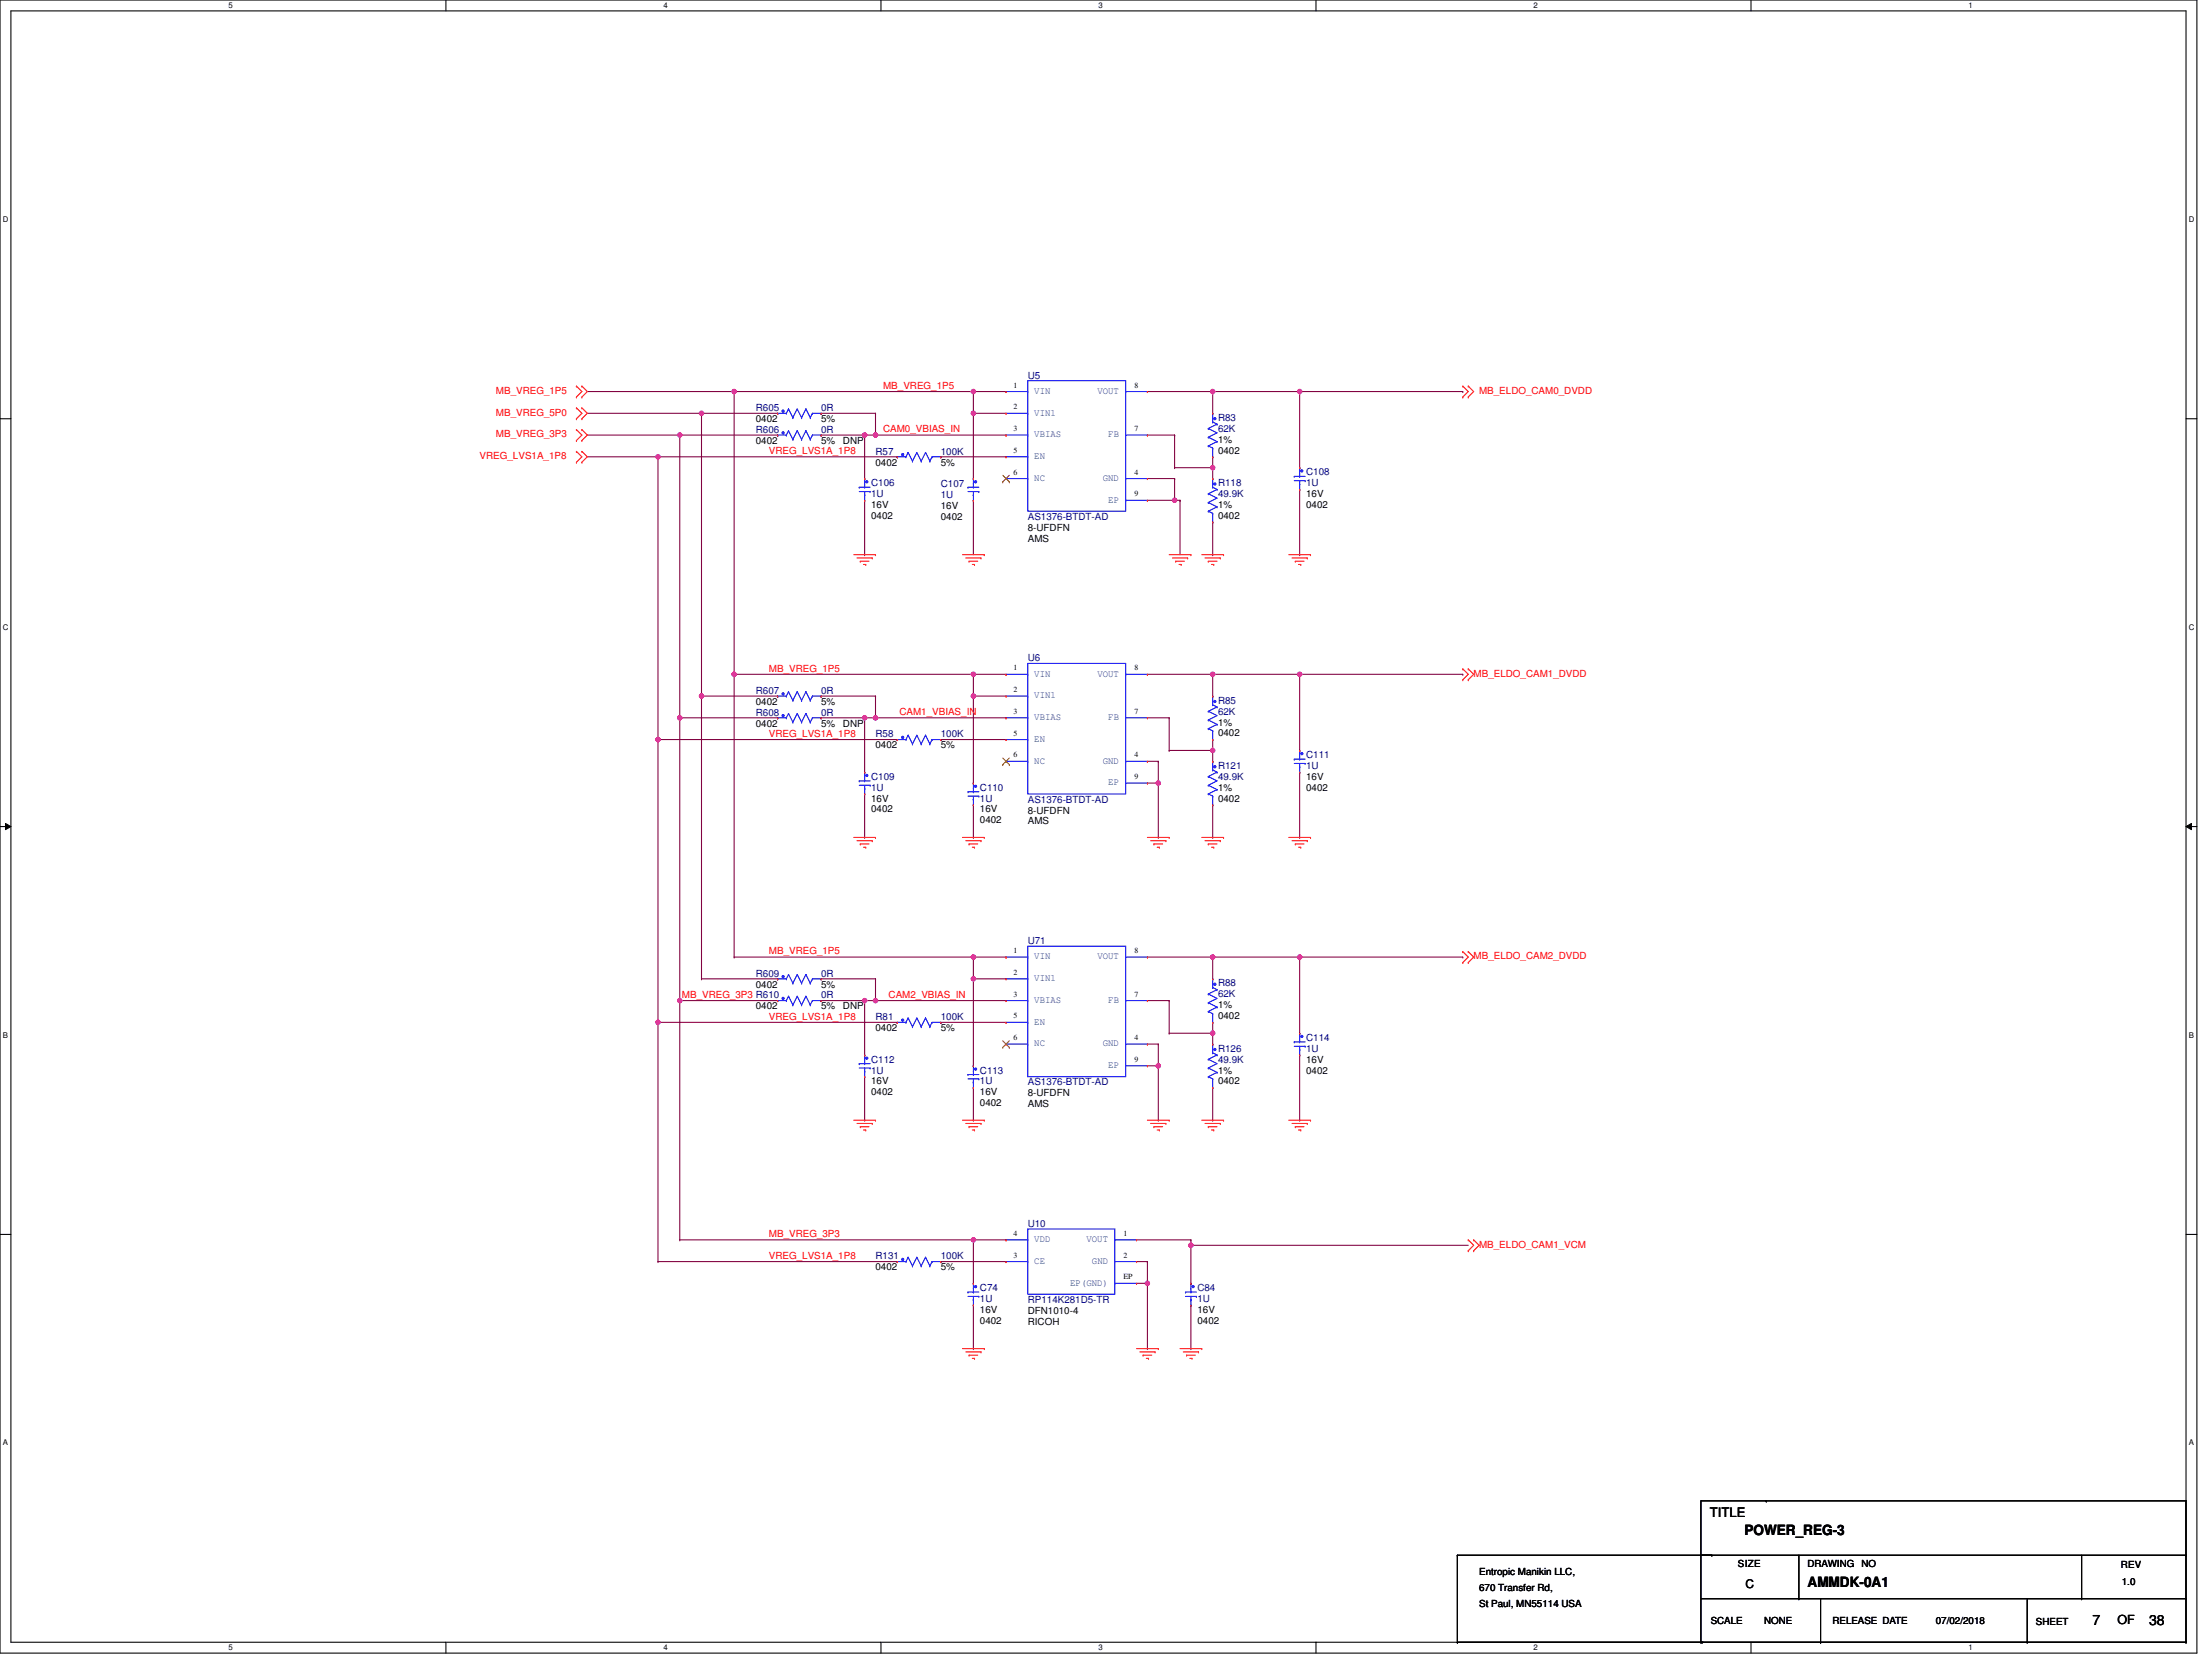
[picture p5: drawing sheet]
<svg xmlns="http://www.w3.org/2000/svg" width="610mm" height="457mm" viewBox="0 0 610 457" stroke-linecap="round" stroke-linejoin="round" font-family="sans-serif">
<defs><g id="words">
<g font-size="3.9">
<text x="480.8" y="423.1">POWER_REG-3</text>
<text x="498.1" y="437.2">AMMDK-0A1</text>
<text x="576.7" y="447.7">7</text>
<text x="592.3" y="447.7">38</text>
</g>
<text font-size="3.6" x="471.2" y="418.1">TITLE</text>
<text font-size="3.5" x="583.6" y="447.6">OF</text>
<text font-size="3.3" x="481.1" y="437.6">C</text>
<g font-size="2.7" fill="#f00">
<text x="243.4" y="107.2">MB_VREG_1P5</text>
<text x="136.7" y="108.5">MB_VREG_1P5</text>
<text x="407.6" y="108.5">MB_ELDO_CAM0_DVDD</text>
<text x="136.7" y="114.5">MB_VREG_5P0</text>
<text x="243.4" y="119.2">CAM0_VBIAS_IN</text>
<text x="136.7" y="120.5">MB_VREG_3P3</text>
<text x="211.9" y="125.2">VREG_LVS1A_1P8</text>
<text x="132.2" y="126.5">VREG_LVS1A_1P8</text>
<text x="211.9" y="185.1">MB_VREG_1P5</text>
<text x="406.1" y="186.4">MB_ELDO_CAM1_DVDD</text>
<text x="247.9" y="197.1">CAM1_VBIAS_IN</text>
<text x="211.9" y="203.1">VREG_LVS1A_1P8</text>
<text x="211.9" y="263">MB_VREG_1P5</text>
<text x="406.1" y="264.4">MB_ELDO_CAM2_DVDD</text>
<text x="187.9" y="275">MB_VREG_3P3 R610</text>
<text x="244.9" y="275">CAM2_VBIAS_IN</text>
<text x="211.9" y="281">VREG_LVS1A_1P8</text>
<text x="211.9" y="341">MB_VREG_3P3</text>
<text x="211.9" y="347">VREG_LVS1A_1P8</text>
<text x="407.6" y="343.8">MB_ELDO_CAM1_VCM</text>
</g>
<g font-size="2.7" fill="#000080">
<text x="283.2" y="104.3">U5</text>
<text x="208.3" y="113.3">R605</text>
<text x="226.3" y="113.3">0R</text>
<text x="208.3" y="119.3">R606</text>
<text x="226.3" y="119.3">0R</text>
<text x="335.7" y="116">R83</text>
<text x="335.7" y="119">62K</text>
<text x="241.3" y="125.3">R57</text>
<text x="259.3" y="125.3">100K</text>
<text x="360" y="131">C108</text>
<text x="240.1" y="134">C106</text>
<text x="240.1" y="137">1U</text>
<text x="259.3" y="134.3">C107</text>
<text x="259.3" y="137.3">1U</text>
<text x="335.7" y="134">R118</text>
<text x="335.7" y="137">49.9K</text>
<text x="360" y="134">1U</text>
<text x="283.2" y="143.3">AS1376-BTDT-AD</text>
<text x="283.2" y="182.3">U6</text>
<text x="208.3" y="191.2">R607</text>
<text x="226.3" y="191.2">0R</text>
<text x="208.3" y="197.2">R608</text>
<text x="226.3" y="197.2">0R</text>
<text x="335.7" y="193.9">R85</text>
<text x="335.7" y="196.9">62K</text>
<text x="241.3" y="203.2">R58</text>
<text x="259.3" y="203.2">100K</text>
<text x="360" y="208.9">C111</text>
<text x="240.1" y="214.9">C109</text>
<text x="335.7" y="211.9">R121</text>
<text x="335.7" y="214.9">49.9K</text>
<text x="360" y="211.9">1U</text>
<text x="240.1" y="217.9">1U</text>
<text x="270.1" y="217.9">C110</text>
<text x="270.1" y="220.9">1U</text>
<text x="283.2" y="221.2">AS1376-BTDT-AD</text>
<text x="283.2" y="260.2">U71</text>
<text x="208.3" y="269.2">R609</text>
<text x="226.3" y="269.2">0R</text>
<text x="226.3" y="275.2">0R</text>
<text x="335.7" y="271.9">R88</text>
<text x="335.7" y="274.9">62K</text>
<text x="241.3" y="281.2">R81</text>
<text x="259.3" y="281.2">100K</text>
<text x="360" y="286.8">C114</text>
<text x="240.1" y="292.9">C112</text>
<text x="335.7" y="289.9">R126</text>
<text x="335.7" y="292.9">49.9K</text>
<text x="360" y="289.9">1U</text>
<text x="240.1" y="295.8">1U</text>
<text x="270.1" y="295.8">C113</text>
<text x="270.1" y="298.8">1U</text>
<text x="283.2" y="299.1">AS1376-BTDT-AD</text>
<text x="283.2" y="338.1">U10</text>
<text x="241.3" y="347.1">R131</text>
<text x="259.3" y="347.1">100K</text>
<text x="270.1" y="355.8">C74</text>
<text x="270.1" y="358.8">1U</text>
<text x="283.2" y="359.1">RP114K281D5-TR</text>
<text x="330" y="355.8">C84</text>
<text x="330" y="358.8">1U</text>
</g>
<g font-size="2.7" fill="#004080">
<text x="285" y="108.6">VIN</text>
<text x="302.4" y="108.6">VOUT</text>
<text x="285" y="114.6">VIN1</text>
<text x="285" y="120.5">VBIAS</text>
<text x="305.4" y="120.5">FB</text>
<text x="285" y="126.5">EN</text>
<text x="285" y="132.5">NC</text>
<text x="303.9" y="132.5">GND</text>
<text x="305.4" y="138.5">EP</text>
<text x="285" y="186.5">VIN</text>
<text x="302.4" y="186.5">VOUT</text>
<text x="285" y="192.5">VIN1</text>
<text x="285" y="198.5">VBIAS</text>
<text x="305.4" y="198.5">FB</text>
<text x="285" y="204.5">EN</text>
<text x="285" y="210.5">NC</text>
<text x="303.9" y="210.5">GND</text>
<text x="305.4" y="216.5">EP</text>
<text x="285" y="264.4">VIN</text>
<text x="302.4" y="264.4">VOUT</text>
<text x="285" y="270.4">VIN1</text>
<text x="285" y="276.4">VBIAS</text>
<text x="305.4" y="276.4">FB</text>
<text x="285" y="282.4">EN</text>
<text x="285" y="288.4">NC</text>
<text x="303.9" y="288.4">GND</text>
<text x="305.4" y="294.4">EP</text>
<text x="285" y="342.3">VDD</text>
<text x="299.4" y="342.3">VOUT</text>
<text x="285" y="348.3">CE</text>
<text x="300.9" y="348.3">GND</text>
<text x="294.9" y="354.3">EP(GND)</text>
</g>
<g font-size="2.7">
<text x="208.3" y="116.3">0402</text>
<text x="226.3" y="116.3">5%</text>
<text x="208.3" y="122.3">0402</text>
<text x="226.3" y="122.3">5%</text>
<text x="232.3" y="122.3">DNP</text>
<text x="335.7" y="122">1%</text>
<text x="335.7" y="125">0402</text>
<text x="241.3" y="128.3">0402</text>
<text x="259.3" y="128.3">5%</text>
<text x="360" y="137">16V</text>
<text x="240.1" y="140">16V</text>
<text x="240.1" y="143">0402</text>
<text x="259.3" y="140.3">16V</text>
<text x="259.3" y="143.3">0402</text>
<text x="335.7" y="140">1%</text>
<text x="335.7" y="143">0402</text>
<text x="360" y="140">0402</text>
<text x="283.2" y="146.3">8-UFDFN</text>
<text x="283.2" y="149.3">AMS</text>
<text x="208.3" y="194.2">0402</text>
<text x="226.3" y="194.2">5%</text>
<text x="208.3" y="200.2">0402</text>
<text x="226.3" y="200.2">5%</text>
<text x="232.3" y="200.2">DNP</text>
<text x="335.7" y="199.9">1%</text>
<text x="335.7" y="202.9">0402</text>
<text x="241.3" y="206.2">0402</text>
<text x="259.3" y="206.2">5%</text>
<text x="360" y="214.9">16V</text>
<text x="240.1" y="220.9">16V</text>
<text x="335.7" y="217.9">1%</text>
<text x="335.7" y="220.9">0402</text>
<text x="360" y="217.9">0402</text>
<text x="240.1" y="223.9">0402</text>
<text x="270.1" y="223.9">16V</text>
<text x="270.1" y="226.9">0402</text>
<text x="283.2" y="224.2">8-UFDFN</text>
<text x="283.2" y="227.2">AMS</text>
<text x="208.3" y="272.2">0402</text>
<text x="226.3" y="272.2">5%</text>
<text x="208.3" y="278.2">0402</text>
<text x="226.3" y="278.2">5%</text>
<text x="232.3" y="278.2">DNP</text>
<text x="335.7" y="277.9">1%</text>
<text x="335.7" y="280.9">0402</text>
<text x="241.3" y="284.2">0402</text>
<text x="259.3" y="284.2">5%</text>
<text x="360" y="292.9">16V</text>
<text x="240.1" y="298.8">16V</text>
<text x="335.7" y="295.8">1%</text>
<text x="335.7" y="298.8">0402</text>
<text x="360" y="295.8">0402</text>
<text x="240.1" y="301.8">0402</text>
<text x="270.1" y="301.8">16V</text>
<text x="270.1" y="304.8">0402</text>
<text x="283.2" y="302.1">8-UFDFN</text>
<text x="283.2" y="305.1">AMS</text>
<text x="241.3" y="350.1">0402</text>
<text x="259.3" y="350.1">5%</text>
<text x="270.1" y="361.8">16V</text>
<text x="270.1" y="364.8">0402</text>
<text x="283.2" y="362.1">DFN1010-4</text>
<text x="283.2" y="365.1">RICOH</text>
<text x="330" y="361.8">16V</text>
<text x="330" y="364.8">0402</text>
<text x="479" y="431.9">SIZE</text>
<text x="498.1" y="431.9">DRAWING</text>
<text x="513" y="431.9">NO</text>
<text x="407.6" y="434">Entropic Manikin LLC,</text>
<text x="584.5" y="432.2">REV</text>
<text x="584.8" y="436.7">1.0</text>
<text x="407.6" y="438.5">670 Transfer Rd,</text>
<text x="407.6" y="443">St Paul, MN55114 USA</text>
<text x="471.5" y="447.5">SCALE</text>
<text x="486.2" y="447.5">NONE</text>
<text x="505" y="447.5">RELEASE DATE</text>
<text x="533.5" y="447.5">07/02/2018</text>
<text x="561.1" y="447.8">SHEET</text>
</g>
<g font-size="2.2">
<text x="62.9" y="2.3">5</text>
<text x="182.8" y="2.3">4</text>
<text x="302.7" y="2.3">3</text>
<text x="422.6" y="2.3">2</text>
<text x="542.5" y="2.3">1</text>
<text x=".8" y="61.1">D</text>
<text x="603.2" y="61.1">D</text>
<text x="279.3" y="106.8">1</text>
<text x="312.6" y="106.8">8</text>
<text x="279.3" y="112.8">2</text>
<text x="279.3" y="118.8">3</text>
<text x="312.6" y="118.8">7</text>
<text x="279.3" y="124.8">5</text>
<text x="279.3" y="130.8">6</text>
<text x="312.6" y="130.8">4</text>
<text x="312.6" y="136.8">9</text>
<text x=".8" y="173.5">C</text>
<text x="603.2" y="173.5">C</text>
<text x="279.3" y="184.7">1</text>
<text x="312.6" y="184.7">8</text>
<text x="279.3" y="190.7">2</text>
<text x="279.3" y="196.7">3</text>
<text x="312.6" y="196.7">7</text>
<text x="279.3" y="202.7">5</text>
<text x="279.3" y="208.7">6</text>
<text x="312.6" y="208.7">4</text>
<text x="312.6" y="214.7">9</text>
<text x="279.3" y="262.7">1</text>
<text x="312.6" y="262.7">8</text>
<text x="279.3" y="268.7">2</text>
<text x="279.3" y="274.7">3</text>
<text x="312.6" y="274.7">7</text>
<text x="279.3" y="280.6">5</text>
<text x=".8" y="285.9">B</text>
<text x="279.3" y="286.6">6</text>
<text x="312.6" y="286.6">4</text>
<text x="603.2" y="285.9">B</text>
<text x="312.6" y="292.6">9</text>
<text x="279.3" y="340.6">4</text>
<text x="309.6" y="340.6">1</text>
<text x="279.3" y="346.6">3</text>
<text x="309.6" y="346.6">2</text>
<text x="309.6" y="352.6">EP</text>
<text x=".8" y="398.3">A</text>
<text x="603.2" y="398.3">A</text>
<text x="62.9" y="454.8">5</text>
<text x="182.8" y="454.8">4</text>
<text x="302.7" y="454.8">3</text>
<text x="422.6" y="454.8">2</text>
<text x="542.5" y="454.8">1</text>
</g>
</g></defs>
<path d="M0 0h605.4v455.6h-605.4zM3 3h599.4v449.6h-599.4z" fill="none" stroke="#000" stroke-width=".3"/>
<g fill="#fff">
<path d="M62.9 .3h1.2v2.4h-1.2z"/>
<path d="M62.9 452.9h1.2v2.4h-1.2z"/>
</g>
<path d="M122.9 0v3M122.9 452.6v3" fill="none" stroke="#000" stroke-width=".3"/>
<g fill="#fff">
<path d="M182.8 .3h1.2v2.4h-1.2z"/>
<path d="M182.8 452.9h1.2v2.4h-1.2z"/>
</g>
<path d="M242.8 0v3M242.8 452.6v3" fill="none" stroke="#000" stroke-width=".3"/>
<g fill="#fff">
<path d="M302.7 .3h1.2v2.4h-1.2z"/>
<path d="M302.7 452.9h1.2v2.4h-1.2z"/>
</g>
<path d="M362.7 0v3M362.7 452.6v3" fill="none" stroke="#000" stroke-width=".3"/>
<g fill="#fff">
<path d="M422.6 .3h1.2v2.4h-1.2z"/>
<path d="M422.6 452.9h1.2v2.4h-1.2z"/>
</g>
<path d="M482.6 0v3M482.6 452.6v3" fill="none" stroke="#000" stroke-width=".3"/>
<g fill="#fff">
<path d="M542.5 .3h1.2v2.4h-1.2z"/>
<path d="M542.5 452.9h1.2v2.4h-1.2z"/>
<path d="M.8 59.2h1.5v2.4h-1.5z"/>
<path d="M603.2 59.2h1.5v2.4h-1.5z"/>
<path d="M.8 171.6h1.5v2.4h-1.5z"/>
<path d="M603.2 171.6h1.5v2.4h-1.5z"/>
</g>
<path d="M0 115.4h3M602.4 115.4h3" fill="none" stroke="#000" stroke-width=".3"/>
<g fill="#fff">
<path d="M.8 284h1.4v2.4h-1.4z"/>
<path d="M603.2 284h1.4v2.4h-1.4z"/>
</g>
<path d="M0 227.8h3M602.4 227.8h3" fill="none" stroke="#000" stroke-width=".3"/>
<path d="M1.5 226.9l1.5 .9-1.5 .9zM602.4 227.8l1.5-.9v1.8z" fill="#000"/>
<path d="M1.5 226.9l1.5 .9-1.5 .9zM602.4 227.8l1.5-.9v1.8z" fill="none" stroke="#000" stroke-width=".28"/>
<g fill="#fff">
<path d="M.8 396.4h1.4v2.4h-1.4z"/>
<path d="M603.2 396.4h1.4v2.4h-1.4z"/>
</g>
<path d="M0 340.2h3M602.4 340.2h3" fill="none" stroke="#000" stroke-width=".3"/>
<g fill="none" stroke="#800040" stroke-width=".3">
<path d="M238.3 137.9v15M268.3 137.9h.1M268.3 137.9v15M325.2 137.9h.1M325.2 137.9v15M358.2 134.9v18M238.3 152.9h.1M334.2 152.9h.1M334.2 143.9v9M358.2 152.9h.1M238.3 218.8v12M319.2 215.8v15"/>
<path d="M238.3 230.8h.1M268.3 230.8h.1M268.3 221.8v9M319.2 230.8h.1"/>
</g>
<circle cx="319.2" cy="215.8" r=".59" fill="#f0f"/>
<circle cx="319.2" cy="215.8" r=".59" fill="none" stroke="#f0f" stroke-width=".3"/>
<g fill="none" stroke="#800040" stroke-width=".3">
<path d="M358.2 212.8v18M334.2 230.8h.1M334.2 221.8v9M358.2 230.8h.1M238.3 296.7v12M268.3 299.7v9M319.2 293.7v15M334.2 299.7v9M358.2 290.7v18M238.3 308.7h.1M268.3 308.7h.1M319.2 308.7h.1"/>
<path d="M334.2 308.7h.1M358.2 308.7h.1M268.3 359.7v12M316.2 353.7v18M328.2 359.7v12M268.3 371.7h.1M316.2 371.7h.1M328.2 371.7h.1"/>
</g>
<circle cx="316.2" cy="353.7" r=".59" fill="#f0f"/>
<circle cx="316.2" cy="353.7" r=".59" fill="none" stroke="#f0f" stroke-width=".3"/>
<path d="M268.3 113.9h.1M268.3 113.9h9M268.3 113.9v18M259.3 125.9h.1M259.3 125.9h18M268.3 131.9h.1" fill="none" stroke="#800040" stroke-width=".3"/>
<circle cx="268.3" cy="113.9" r=".59" fill="#f0f"/>
<circle cx="268.3" cy="113.9" r=".59" fill="none" stroke="#f0f" stroke-width=".3"/>
<g fill="none" stroke="#800040" stroke-width=".3">
<path d="M238.3 119.9v12M268.3 107.9h.1M268.3 107.9v6M268.3 107.9h9M277.3 107.9h.1M316.2 107.9h18M316.2 119.9h7.5M323.7 119.9h.1M323.7 119.9v9M334.2 107.9h.1M334.2 113.9h.1M334.2 107.9v6"/>
<path d="M238.3 131.9h.1M316.2 137.9h7.5M323.7 128.9h.1M323.7 137.9h.1M323.7 128.9h10.5"/>
</g>
<circle cx="323.7" cy="137.9" r=".59" fill="#f0f"/>
<circle cx="323.7" cy="137.9" r=".59" fill="none" stroke="#f0f" stroke-width=".3"/>
<path d="M334.2 107.9h24M358.2 107.9h.1" fill="none" stroke="#800040" stroke-width=".3"/>
<circle cx="334.2" cy="107.9" r=".59" fill="#f0f"/>
<circle cx="334.2" cy="107.9" r=".59" fill="none" stroke="#f0f" stroke-width=".3"/>
<path d="M358.2 107.9v21M358.2 128.9h.1" fill="none" stroke="#800040" stroke-width=".3"/>
<circle cx="358.2" cy="107.9" r=".59" fill="#f0f"/>
<circle cx="358.2" cy="107.9" r=".59" fill="none" stroke="#f0f" stroke-width=".3"/>
<path d="M358.2 107.9h44.9M403.1 107.9h.1M268.3 191.8h.1M268.3 191.8h9M268.3 191.8v24M259.3 203.8h.1M259.3 203.8h18M268.3 215.8h.1" fill="none" stroke="#800040" stroke-width=".3"/>
<circle cx="268.3" cy="191.8" r=".59" fill="#f0f"/>
<circle cx="268.3" cy="191.8" r=".59" fill="none" stroke="#f0f" stroke-width=".3"/>
<g fill="none" stroke="#800040" stroke-width=".3">
<path d="M268.3 185.8h.1M268.3 185.8v6M268.3 185.8h9M277.3 185.8h.1M316.2 185.8h42M316.2 197.8h6M322.2 197.8h.1M322.2 197.8v9M334.2 185.8h.1M334.2 185.8v6M316.2 215.8h3M319.2 215.8h.1"/>
<path d="M322.2 206.8h.1M322.2 206.8h12M334.2 206.8h.1"/>
</g>
<circle cx="334.2" cy="185.8" r=".59" fill="#f0f"/>
<circle cx="334.2" cy="185.8" r=".59" fill="none" stroke="#f0f" stroke-width=".3"/>
<path d="M358.2 185.8h.1M358.2 185.8v21M358.2 185.8h44.9M403.1 185.8h.1" fill="none" stroke="#800040" stroke-width=".3"/>
<circle cx="358.2" cy="185.8" r=".59" fill="#f0f"/>
<circle cx="358.2" cy="185.8" r=".59" fill="none" stroke="#f0f" stroke-width=".3"/>
<path d="M268.3 269.8h.1M268.3 269.8h9M268.3 269.8v23.9M259.3 281.7h.1M259.3 281.7h18M268.3 293.7h.1" fill="none" stroke="#800040" stroke-width=".3"/>
<circle cx="268.3" cy="269.7" r=".59" fill="#f0f"/>
<circle cx="268.3" cy="269.7" r=".59" fill="none" stroke="#f0f" stroke-width=".3"/>
<g fill="none" stroke="#800040" stroke-width=".3">
<path d="M268.3 263.8h.1M268.3 263.8v6M268.3 263.8h9M277.3 263.8h.1M316.2 263.8h18M316.2 275.7h6M322.2 275.7h.1M322.2 275.7v9M334.2 263.8h.1M334.2 269.8h.1M334.2 263.8v6M316.2 293.7h3"/>
<path d="M319.2 293.7h.1M322.2 284.7h.1M322.2 284.7h12M334.2 284.7h.1"/>
</g>
<circle cx="319.2" cy="293.7" r=".59" fill="#f0f"/>
<circle cx="319.2" cy="293.7" r=".59" fill="none" stroke="#f0f" stroke-width=".3"/>
<path d="M334.2 263.8h24M358.2 263.8h.1" fill="none" stroke="#800040" stroke-width=".3"/>
<circle cx="334.2" cy="263.8" r=".59" fill="#f0f"/>
<circle cx="334.2" cy="263.8" r=".59" fill="none" stroke="#f0f" stroke-width=".3"/>
<path d="M403.1 263.8h.1M403.1 263.8h-44.9v20.9M358.2 284.7h.1" fill="none" stroke="#800040" stroke-width=".3"/>
<circle cx="358.2" cy="263.8" r=".59" fill="#f0f"/>
<circle cx="358.2" cy="263.8" r=".59" fill="none" stroke="#f0f" stroke-width=".3"/>
<path d="M259.3 347.7h18M277.3 347.7h.1M328.2 343.2h.1M328.2 343.2v10.5" fill="none" stroke="#800040" stroke-width=".3"/>
<circle cx="328.2" cy="343.2" r=".59" fill="#f0f"/>
<circle cx="328.2" cy="343.2" r=".59" fill="none" stroke="#f0f" stroke-width=".3"/>
<path d="M202.3 185.8h66M268.3 185.8h.1M313.2 353.7h3M316.2 353.7h.1" fill="none" stroke="#800040" stroke-width=".3"/>
<circle cx="268.3" cy="185.8" r=".59" fill="#f0f"/>
<circle cx="268.3" cy="185.8" r=".59" fill="none" stroke="#f0f" stroke-width=".3"/>
<path d="M181.3 203.8h66M247.3 203.8h.1M181.3 281.7h.1M181.3 281.7v66M181.3 347.7h.1M181.3 347.7h66M268.3 341.7h.1M268.3 341.7v12" fill="none" stroke="#800040" stroke-width=".3"/>
<circle cx="268.3" cy="341.7" r=".59" fill="#f0f"/>
<circle cx="268.3" cy="341.7" r=".59" fill="none" stroke="#f0f" stroke-width=".3"/>
<path d="M187.3 119.9h27M214.3 119.9h.1M226.3 113.9h15M241.3 113.9h.1M241.3 119.9h.1M241.3 113.9v6" fill="none" stroke="#800040" stroke-width=".3"/>
<circle cx="241.3" cy="119.9" r=".59" fill="#f0f"/>
<circle cx="241.3" cy="119.9" r=".59" fill="none" stroke="#f0f" stroke-width=".3"/>
<path d="M193.3 113.9h.1M193.3 113.9v77.9" fill="none" stroke="#800040" stroke-width=".3"/>
<circle cx="193.3" cy="113.9" r=".59" fill="#f0f"/>
<circle cx="193.3" cy="113.9" r=".59" fill="none" stroke="#f0f" stroke-width=".3"/>
<path d="M187.3 197.8h27M214.3 191.8h.1M214.3 197.8h.1M214.3 191.8h-21v78M226.3 191.8h15M238.3 197.8v15M241.3 191.8h.1M241.3 197.8h.1M241.3 191.8v6M238.3 212.8h.1M193.3 269.8h.1" fill="none" stroke="#800040" stroke-width=".3"/>
<circle cx="193.3" cy="191.8" r=".59" fill="#f0f"/>
<circle cx="193.3" cy="191.8" r=".59" fill="none" stroke="#f0f" stroke-width=".3"/>
<g fill="none" stroke="#800040" stroke-width=".3">
<path d="M161.9 125.9h85.4M181.3 125.9h.1M247.3 125.9h.1M187.3 275.7h27M193.3 269.8h21M214.3 269.8h.1M214.3 275.7h.1M226.3 269.8h15M226.3 275.7h12M238.3 275.7h.1M241.3 269.8h.1M241.3 275.7h.1"/>
<path d="M241.3 269.8v5.9"/>
</g>
<circle cx="181.3" cy="125.9" r=".59" fill="#f0f"/>
<circle cx="181.3" cy="125.9" r=".59" fill="none" stroke="#f0f" stroke-width=".3"/>
<path d="M161.9 119.9h25.4M187.3 119.9h.1M187.3 119.9v77.9" fill="none" stroke="#800040" stroke-width=".3"/>
<circle cx="187.3" cy="119.9" r=".59" fill="#f0f"/>
<circle cx="187.3" cy="119.9" r=".59" fill="none" stroke="#f0f" stroke-width=".3"/>
<path d="M187.3 197.8v77.9M187.3 275.7h.1" fill="none" stroke="#800040" stroke-width=".3"/>
<circle cx="187.3" cy="197.8" r=".59" fill="#f0f"/>
<circle cx="187.3" cy="197.8" r=".59" fill="none" stroke="#f0f" stroke-width=".3"/>
<circle cx="187.3" cy="275.7" r=".59" fill="#f0f"/>
<circle cx="187.3" cy="275.7" r=".59" fill="none" stroke="#f0f" stroke-width=".3"/>
<path d="M161.9 113.9h52.4M161.9 107.9h106.4M193.3 113.9h.1M202.3 107.9h.1M214.3 113.9h.1M268.3 107.9h.1M187.3 275.7v66M187.3 341.7h.1M187.3 341.7h90M268.3 341.7h.1M277.3 341.7h.1" fill="none" stroke="#800040" stroke-width=".3"/>
<circle cx="268.3" cy="107.9" r=".59" fill="#f0f"/>
<circle cx="268.3" cy="107.9" r=".59" fill="none" stroke="#f0f" stroke-width=".3"/>
<path d="M181.3 125.9h.1M181.3 125.9v155.8M181.3 281.7h.1" fill="none" stroke="#800040" stroke-width=".3"/>
<circle cx="181.3" cy="203.8" r=".59" fill="#f0f"/>
<circle cx="181.3" cy="203.8" r=".59" fill="none" stroke="#f0f" stroke-width=".3"/>
<circle cx="181.3" cy="281.7" r=".59" fill="#f0f"/>
<circle cx="181.3" cy="281.7" r=".59" fill="none" stroke="#f0f" stroke-width=".3"/>
<path d="M202.3 107.9h.1M202.3 107.9v77.9M181.3 281.7h66M247.3 281.7h.1" fill="none" stroke="#800040" stroke-width=".3"/>
<circle cx="202.3" cy="107.9" r=".59" fill="#f0f"/>
<circle cx="202.3" cy="107.9" r=".59" fill="none" stroke="#f0f" stroke-width=".3"/>
<path d="M202.3 185.8v78M202.3 263.8h.1" fill="none" stroke="#800040" stroke-width=".3"/>
<circle cx="202.3" cy="185.8" r=".59" fill="#f0f"/>
<circle cx="202.3" cy="185.8" r=".59" fill="none" stroke="#f0f" stroke-width=".3"/>
<path d="M202.3 263.8h66M268.3 263.8h.1" fill="none" stroke="#800040" stroke-width=".3"/>
<circle cx="268.3" cy="263.8" r=".59" fill="#f0f"/>
<circle cx="268.3" cy="263.8" r=".59" fill="none" stroke="#f0f" stroke-width=".3"/>
<path d="M226.3 197.8h12M238.3 197.8h.1" fill="none" stroke="#800040" stroke-width=".3"/>
<circle cx="238.3" cy="197.8" r=".59" fill="#f0f"/>
<circle cx="238.3" cy="197.8" r=".59" fill="none" stroke="#f0f" stroke-width=".3"/>
<path d="M238.3 197.8h39M241.3 197.8h.1M277.3 197.8h.1" fill="none" stroke="#800040" stroke-width=".3"/>
<circle cx="241.3" cy="197.8" r=".59" fill="#f0f"/>
<circle cx="241.3" cy="197.8" r=".59" fill="none" stroke="#f0f" stroke-width=".3"/>
<path d="M226.3 119.9h12M238.3 119.9h.1" fill="none" stroke="#800040" stroke-width=".3"/>
<circle cx="238.3" cy="119.9" r=".59" fill="#f0f"/>
<circle cx="238.3" cy="119.9" r=".59" fill="none" stroke="#f0f" stroke-width=".3"/>
<path d="M238.3 119.9h39M241.3 119.9h.1M277.3 119.9h.1M241.3 275.7h.1M241.3 275.7h36" fill="none" stroke="#800040" stroke-width=".3"/>
<circle cx="241.3" cy="275.7" r=".59" fill="#f0f"/>
<circle cx="241.3" cy="275.7" r=".59" fill="none" stroke="#f0f" stroke-width=".3"/>
<path d="M238.3 275.7h.1M238.3 275.7h3M238.3 275.7v15M238.3 290.7h.1" fill="none" stroke="#800040" stroke-width=".3"/>
<circle cx="238.3" cy="275.7" r=".59" fill="#f0f"/>
<circle cx="238.3" cy="275.7" r=".59" fill="none" stroke="#f0f" stroke-width=".3"/>
<g fill="none" stroke="#800040" stroke-width=".3">
<path d="M316.2 131.9h7.5M323.7 131.9h.1M323.7 131.9v6M316.2 209.8h3M319.2 209.8h.1M319.2 215.8h.1M319.2 209.8v6M316.2 287.7h3M319.2 287.7h.1M319.2 293.7h.1M319.2 287.7v6M334.2 284.7h.1"/>
<path d="M334.2 287.7h.1M334.2 281.7v6M313.2 347.7h3M313.2 341.7h15M316.2 347.7h.1M316.2 353.7h.1M316.2 347.7v6M328.2 341.7h.1M328.2 343.2h.1M328.2 343.2h76.4"/>
</g>
<circle cx="334.2" cy="284.7" r=".59" fill="#f0f"/>
<circle cx="334.2" cy="284.7" r=".59" fill="none" stroke="#f0f" stroke-width=".3"/>
<path d="M334.2 206.8h.1M334.2 203.8v3" fill="none" stroke="#800040" stroke-width=".3"/>
<circle cx="334.2" cy="206.8" r=".59" fill="#f0f"/>
<circle cx="334.2" cy="206.8" r=".59" fill="none" stroke="#f0f" stroke-width=".3"/>
<path d="M334.2 128.9h.1M334.2 125.9v3M334.2 209.8h.1M334.2 206.8v3" fill="none" stroke="#800040" stroke-width=".3"/>
<circle cx="334.2" cy="128.9" r=".59" fill="#f0f"/>
<circle cx="334.2" cy="128.9" r=".59" fill="none" stroke="#f0f" stroke-width=".3"/>
<path d="M323.7 137.9h1.5M325.2 137.9h.1M334.2 131.9h.1M334.2 128.9v3M328.2 343.2h.1M328.2 341.7v1.5" fill="none" stroke="#800040" stroke-width=".3"/>
<g fill="none" stroke="#f00" stroke-width=".3">
<path d="M158.9 118.4h.1M158.9 112.4h.1M158.9 115.4h.1M158.9 106.4h.1M158.9 109.4h.1M158.9 118.4l1.5 1.5-1.5 1.5M158.9 112.4l1.5 1.5-1.5 1.5M158.9 106.4l1.5 1.5-1.5 1.5M160.4 118.4h.1M160.4 115.4h.1M160.4 112.4h.1M160.4 109.4h.1"/>
<path d="M160.4 106.4h.1M160.4 118.4l1.5 1.5-1.5 1.5M160.4 112.4l1.5 1.5-1.5 1.5M160.4 106.4l1.5 1.5-1.5 1.5M403.1 109.4h.1M403.1 106.4h.1M403.1 106.4l1.5 1.5-1.5 1.5M404.6 109.4h.1M404.6 106.4h.1M404.6 106.4l1.5 1.5-1.5 1.5M158.9 124.4h.1M158.9 127.4h.1"/>
<path d="M158.9 121.4h.1M158.9 124.4l1.5 1.5-1.5 1.5M160.4 127.4h.1M160.4 124.4h.1M160.4 121.4h.1M160.4 124.4l1.5 1.5-1.5 1.5M235.3 152.9h6M236.2 153.8h4.2M237.1 154.7h.1M237.1 154.7h2.4M238 155.6h.6M238.6 155.6h.1"/>
<path d="M240.4 153.8h.1M241.3 152.9h.1M265.3 152.9h6M266.2 153.8h4.2M267.1 154.7h.1M267.1 154.7h2.4M268 155.6h.6M268.6 155.6h.1M270.4 153.8h.1M271.3 152.9h.1M322.2 152.9h6M323.1 153.8h4.2"/>
<path d="M324 154.7h.1M324 154.7h2.4M324.9 155.6h.6M325.5 155.6h.1M327.3 153.8h.1M328.2 152.9h.1M331.2 152.9h6M332.1 153.8h4.2M333 154.7h.1M333 154.7h2.4M333.9 155.6h.6M334.5 155.6h.1"/>
<path d="M336.3 153.8h.1M337.2 152.9h.1M355.2 152.9h6M356.1 153.8h4.2M357 154.7h.1M357 154.7h2.4M357.9 155.6h.6M358.5 155.6h.1M360.3 153.8h.1M361.2 152.9h.1M403.1 187.3h.1M403.1 184.3h.1"/>
<path d="M403.1 184.3l1.5 1.5-1.5 1.5M404.6 187.3h.1M404.6 184.3h.1M404.6 184.3l1.5 1.5-1.5 1.5M235.3 230.8h6M236.2 231.7h4.2M237.1 232.6h.1M237.1 232.6h2.4M238 233.5h.6M238.6 233.5h.1M240.4 231.7h.1M241.3 230.8h.1"/>
<path d="M265.3 230.8h6M266.2 231.7h4.2M267.1 232.6h.1M267.1 232.6h2.4M268 233.5h.6M268.6 233.5h.1M270.4 231.7h.1M271.3 230.8h.1M316.2 230.8h6M317.1 231.7h4.2M318 232.6h.1M318 232.6h2.4"/>
<path d="M318.9 233.5h.6M319.5 233.5h.1M321.3 231.7h.1M322.2 230.8h.1M331.2 230.8h6M332.1 231.7h4.2M333 232.6h.1M333 232.6h2.4M333.9 233.5h.6M334.5 233.5h.1M336.3 231.7h.1M337.2 230.8h.1"/>
<path d="M355.2 230.8h6M356.1 231.7h4.2M357 232.6h.1M357 232.6h2.4M357.9 233.5h.6M358.5 233.5h.1M360.3 231.7h.1M361.2 230.8h.1M277.3 263.8h.1M277.3 269.8h.1M277.3 275.7h.1M316.2 263.8h.1"/>
<path d="M316.2 275.7h.1M403.1 265.3h.1M403.1 262.3h.1M403.1 262.3l1.5 1.5-1.5 1.5M404.6 265.3h.1M404.6 262.3h.1M404.6 262.3l1.5 1.5-1.5 1.5M277.3 281.7h.1M277.3 287.7h.1M316.2 287.7h.1M316.2 293.7h.1M235.3 308.7h6"/>
<path d="M236.2 309.6h4.2M237.1 310.5h.1M237.1 310.5h2.4M238 311.4h.6M238.6 311.4h.1M240.4 309.6h.1M241.3 308.7h.1M265.3 308.7h6M266.2 309.6h4.2M267.1 310.5h.1M267.1 310.5h2.4M268 311.4h.6"/>
<path d="M268.6 311.4h.1M270.4 309.6h.1M271.3 308.7h.1M316.2 308.7h6M317.1 309.6h4.2M318 310.5h.1M318 310.5h2.4M318.9 311.4h.6M319.5 311.4h.1M321.3 309.6h.1M322.2 308.7h.1M331.2 308.7h6"/>
<path d="M332.1 309.6h4.2M333 310.5h.1M333 310.5h2.4M333.9 311.4h.6M334.5 311.4h.1M336.3 309.6h.1M337.2 308.7h.1M355.2 308.7h6M356.1 309.6h4.2M357 310.5h.1M357 310.5h2.4M357.9 311.4h.6"/>
<path d="M358.5 311.4h.1M360.3 309.6h.1M361.2 308.7h.1M404.6 344.7h.1M404.6 341.7h.1M404.6 341.7l1.5 1.5-1.5 1.5M406.1 344.7h.1M406.1 341.7h.1M406.1 341.7l1.5 1.5-1.5 1.5M265.3 371.7h6M266.2 372.6h4.2M267.1 373.5h.1"/>
<path d="M267.1 373.5h2.4M268 374.4h.6M268.6 374.4h.1M270.4 372.6h.1M271.3 371.7h.1M313.2 371.7h6M314.1 372.6h4.2M315 373.5h.1M315 373.5h2.4M315.9 374.4h.6M316.5 374.4h.1M318.3 372.6h.1"/>
<path d="M319.2 371.7h.1M325.2 371.7h6M326.1 372.6h4.2M327 373.5h.1M327 373.5h2.4M327.9 374.4h.6M328.5 374.4h.1M330.3 372.6h.1M331.2 371.7h.1"/>
</g>
<g fill="none" stroke="#000" stroke-width=".3">
<path d="M486.7 413.6h.1M401.6 428.6h.1M401.6 428.6h200.8M401.6 428.6v24M471.8 428.6h.1M495.7 428.6v12M573.7 428.6v12M602.4 428.6h.1M401.6 452.6h.1M401.6 452.6h200.8M468.8 452.6h.1M468.8 452.6v-39h133.6v39"/>
<path d="M468.8 440.6h133.6M469.1 452.6h.1M495.7 440.6h.1M501.7 452.6h.1M501.7 440.6v12M558.7 452.6h.1M558.7 440.6v12M573.7 440.6h.1M602.4 440.6h.1M602.4 452.6h.1"/>
</g>
<g fill="none" stroke="#00f" stroke-width=".3">
<path d="M333 198.4h.1M333 196h.1M333 198.4l2.4 1.2M333 196l2.4 1.2-2.4 1.2M334.2 191.8h.1M334.2 194.2h.1M334.2 191.8v2.4M334.2 194.2l1.2 .6M335.4 199.6h.1M335.4 194.8h.1M335.4 199.6l-2.4 1.2M335.4 194.8l-2.4 1.2"/>
<path d="M333 200.8h.1M333 200.8l1.2 .6M334.2 203.8h.1M334.2 201.4h.1M334.2 201.4v2.4M277.3 263.8h5.9M277.3 269.8h5.9M277.3 275.7h5.9M283.2 260.8h27v35.9h-27zM283.2 263.8h.1M283.2 269.8h.1M283.2 275.7h.1"/>
<path d="M310.2 263.8h.1M310.2 275.7h.1M310.2 263.8h6M310.2 275.7h6M277.3 281.7h5.9M277.3 287.7h5.9M283.2 281.7h.1M283.2 287.7h.1M310.2 287.7h.1M310.2 293.7h.1M310.2 287.7h6M310.2 293.7h6"/>
</g>
<path d="M276.3 288.6h.1M276.4 286.8l1.8 1.8M278.2 286.8l-1.9 1.8M278.2 288.6h.1" fill="none" stroke="#804000" stroke-width=".28"/>
<circle cx="334.8" cy="193.3" r=".3" fill="#00f"/>
<g fill="none" stroke="#00f" stroke-width=".3">
<path d="M247.3 281.7h.1M247.3 281.7h2.4M249.7 281.7h.1M250.3 280.5h.1M250.3 280.5l1.2 2.4M250.3 280.5l-.6 1.2M251.5 282.9h.1M251.5 282.9l1.2-2.4 1.2 2.4M253.9 282.9h.1M255.1 280.5h.1M255.1 280.5l1.2 2.4M255.1 280.5l-1.2 2.4"/>
<path d="M256.3 282.9h.1M256.9 281.7h.1M256.9 281.7h2.4M256.9 281.7l-.6 1.2M259.3 281.7h.1"/>
<circle cx="334.8" cy="193.3" r=".3"/>
</g>
<path d="M334.2 191.8h.1M334.2 203.8h.1" fill="none" stroke="#f00" stroke-width=".3"/>
<circle cx="248.8" cy="281.1" r=".29" fill="#00f"/>
<g fill="none" stroke="#00f" stroke-width=".3">
<path d="M236.8 215.2h.1M236.8 215.2h3M236.8 216.4h3M238.3 212.8h.1M238.3 218.8h.1M238.3 217.3h.1M238.3 215.2h.1M238.3 212.8v2.4M238.3 216.4v2.4M239.8 216.4h.1"/>
<circle cx="248.8" cy="281.1" r=".29"/>
</g>
<path d="M247.3 281.7h.1M259.3 281.7h.1" fill="none" stroke="#f00" stroke-width=".3"/>
<circle cx="238.9" cy="213.7" r=".29" fill="#00f"/>
<g fill="none" stroke="#00f" stroke-width=".3">
<path d="M214.3 269.8h.1M214.3 269.8h2.4M216.7 269.8h.1M217.3 268.6h.1M217.3 268.6l1.2 2.4M217.3 268.6l-.6 1.2M218.5 271h.1M218.5 271l1.2-2.4 1.2 2.4M220.9 271h.1M222.1 268.6h.1M222.1 268.6l1.2 2.4M222.1 268.6l-1.2 2.4"/>
<path d="M223.3 271h.1M223.9 269.8h.1M223.9 269.8h2.4M223.9 269.8l-.6 1.2M226.3 269.8h.1"/>
<circle cx="238.9" cy="213.7" r=".29"/>
</g>
<path d="M238.3 212.8h.1M238.3 218.8h.1" fill="none" stroke="#f00" stroke-width=".3"/>
<circle cx="215.8" cy="269.1" r=".29" fill="#00f"/>
<g fill="none" stroke="#00f" stroke-width=".3">
<path d="M214.3 119.9h.1M214.3 119.9h2.4M216.7 119.9h.1M217.3 118.7h.1M217.3 118.7l1.2 2.4M217.3 118.7l-.6 1.2M222.1 118.7h.1M222.1 118.7l1.2 2.4M222.1 118.7l-1.2 2.4M223.9 119.9h.1M223.9 119.9h2.4M223.9 119.9l-.6 1.2"/>
<path d="M226.3 119.9h.1M218.5 121.1h.1M218.5 121.1l1.2-2.4 1.2 2.4M220.9 121.1h.1M223.3 121.1h.1"/>
<circle cx="215.8" cy="269.1" r=".29"/>
</g>
<path d="M214.3 269.8h.1M226.3 269.8h.1" fill="none" stroke="#f00" stroke-width=".3"/>
<circle cx="215.8" cy="119.3" r=".29" fill="#00f"/>
<g fill="none" stroke="#00f" stroke-width=".3">
<path d="M333 296.7h.1M333 294.3h.1M333 291.9h.1M333 296.7l1.2 .6M333 294.3l2.4 1.2M333 291.9l2.4 1.2-2.4 1.2M334.2 287.7h.1M334.2 299.7h.1M334.2 297.3h.1M334.2 290.1h.1M334.2 287.7v2.4M334.2 297.3v2.4"/>
<path d="M334.2 290.1l1.2 .6M335.4 295.5h.1M335.4 290.7h.1M335.4 295.5l-2.4 1.2M335.4 290.7l-2.4 1.2"/>
<circle cx="215.8" cy="119.3" r=".29"/>
</g>
<path d="M214.3 119.9h.1M226.3 119.9h.1" fill="none" stroke="#f00" stroke-width=".3"/>
<circle cx="334.8" cy="289.2" r=".3" fill="#00f"/>
<g fill="none" stroke="#00f" stroke-width=".3">
<path d="M247.3 125.9h.1M247.3 125.9h2.4M249.7 125.9h.1M250.3 124.7h.1M250.3 124.7l1.2 2.4M250.3 124.7l-.6 1.2M251.5 127.1h.1M251.5 127.1l1.2-2.4 1.2 2.4M253.9 127.1h.1M255.1 124.7h.1M255.1 124.7l1.2 2.4M255.1 124.7l-1.2 2.4"/>
<path d="M256.3 127.1h.1M256.9 125.9h.1M256.9 125.9h2.4M256.9 125.9l-.6 1.2M259.3 125.9h.1"/>
<circle cx="334.8" cy="289.2" r=".3"/>
</g>
<path d="M334.2 287.7h.1M334.2 299.7h.1" fill="none" stroke="#f00" stroke-width=".3"/>
<circle cx="248.8" cy="125.3" r=".3" fill="#00f"/>
<g fill="none" stroke="#00f" stroke-width=".3">
<path d="M326.7 356.1h.1M326.7 356.1h3M326.7 357.3h3M328.2 353.7h.1M328.2 359.7h.1M328.2 358.2h.1M328.2 356.1h.1M328.2 353.7v2.4M328.2 357.3v2.4M329.7 357.3h.1"/>
<circle cx="248.8" cy="125.3" r=".3"/>
</g>
<path d="M247.3 125.9h.1M259.3 125.9h.1" fill="none" stroke="#f00" stroke-width=".3"/>
<circle cx="328.8" cy="354.6" r=".29" fill="#00f"/>
<g fill="none" stroke="#00f" stroke-width=".3">
<path d="M266.8 134.3h.1M266.8 134.3h3M266.8 135.5h3M268.3 131.9h.1M268.3 137.9h.1M268.3 136.4h.1M268.3 134.3h.1M268.3 131.9v2.4M268.3 135.5v2.4M269.8 135.5h.1"/>
<circle cx="328.8" cy="354.6" r=".29"/>
</g>
<path d="M328.2 353.7h.1M328.2 359.7h.1" fill="none" stroke="#f00" stroke-width=".3"/>
<circle cx="268.8" cy="132.8" r=".29" fill="#00f"/>
<g fill="none" stroke="#00f" stroke-width=".3">
<path d="M333 118.1h.1M333 118.1l2.4 1.2-2.4 1.2M334.2 113.9h.1M334.2 116.3h.1M334.2 113.9v2.4M334.2 116.3l1.2 .6M335.4 116.9h.1M335.4 116.9l-2.4 1.2M333 122.9h.1M333 120.5h.1M333 122.9l1.2 .6M333 120.5l2.4 1.2"/>
<path d="M334.2 125.9h.1M334.2 123.5h.1M334.2 123.5v2.4M335.4 121.7h.1M335.4 121.7l-2.4 1.2M277.3 185.8h5.9M277.3 191.8h5.9M277.3 197.8h5.9M283.2 182.8h27v36h-27zM283.2 185.8h.1M283.2 191.8h.1M283.2 197.8h.1"/>
<path d="M310.2 185.8h.1M310.2 197.8h.1M310.2 185.8h6M310.2 197.8h6M277.3 203.8h5.9M277.3 209.8h5.9M283.2 203.8h.1M283.2 209.8h.1M310.2 209.8h.1M310.2 215.8h.1M310.2 209.8h6M310.2 215.8h6"/>
<circle cx="268.8" cy="132.8" r=".29"/>
</g>
<path d="M268.3 131.9h.1M268.3 137.9h.1M277.3 185.8h.1M277.3 191.8h.1M277.3 197.8h.1M316.2 185.8h.1M316.2 197.8h.1M277.3 203.8h.1M277.3 209.8h.1M316.2 209.8h.1M316.2 215.8h.1" fill="none" stroke="#f00" stroke-width=".3"/>
<path d="M276.3 210.7h.1M276.4 208.9l1.8 1.8M278.2 208.9l-1.9 1.8M278.2 210.7h.1" fill="none" stroke="#804000" stroke-width=".28"/>
<circle cx="334.8" cy="115.4" r=".29" fill="#00f"/>
<g fill="none" stroke="#00f" stroke-width=".3">
<path d="M356.7 287.1h.1M356.7 287.1h3M356.7 288.3h3M358.2 284.7h.1M358.2 290.7h.1M358.2 289.2h.1M358.2 287.1h.1M358.2 284.7v2.4M358.2 288.3v2.4M359.7 288.3h.1"/>
<circle cx="334.8" cy="115.4" r=".29"/>
</g>
<path d="M334.2 113.9h.1M334.2 125.9h.1" fill="none" stroke="#f00" stroke-width=".3"/>
<circle cx="358.8" cy="285.6" r=".29" fill="#00f"/>
<g fill="none" stroke="#00f" stroke-width=".3">
<path d="M247.3 203.8h.1M247.3 203.8h2.4M249.7 203.8h.1M250.3 202.6h.1M250.3 202.6l1.2 2.4M250.3 202.6l-.6 1.2M251.5 205h.1M251.5 205l1.2-2.4 1.2 2.4M253.9 205h.1M255.1 202.6h.1M255.1 202.6l1.2 2.4M255.1 202.6l-1.2 2.4"/>
<path d="M256.3 205h.1M256.9 203.8h.1M256.9 203.8h2.4M256.9 203.8l-.6 1.2M259.3 203.8h.1"/>
<circle cx="358.8" cy="285.6" r=".29"/>
</g>
<path d="M358.2 284.7h.1M358.2 290.7h.1" fill="none" stroke="#f00" stroke-width=".3"/>
<circle cx="248.8" cy="203.2" r=".3" fill="#00f"/>
<g fill="none" stroke="#00f" stroke-width=".3">
<path d="M266.8 296.1h.1M266.8 296.1h3M266.8 297.3h3M268.3 293.7h.1M268.3 299.7h.1M268.3 298.2h.1M268.3 296.1h.1M268.3 293.7v2.4M268.3 297.3v2.4M269.8 297.3h.1"/>
<circle cx="248.8" cy="203.2" r=".3"/>
</g>
<path d="M247.3 203.8h.1M259.3 203.8h.1" fill="none" stroke="#f00" stroke-width=".3"/>
<circle cx="268.8" cy="294.6" r=".29" fill="#00f"/>
<g fill="none" stroke="#00f" stroke-width=".3">
<path d="M214.3 197.8h.1M214.3 197.8h2.4M216.7 197.8h.1M217.3 196.6h.1M217.3 196.6l1.2 2.4M217.3 196.6l-.6 1.2M218.5 199h.1M218.5 199l1.2-2.4 1.2 2.4M220.9 199h.1M222.1 196.6h.1M222.1 196.6l1.2 2.4M222.1 196.6l-1.2 2.4"/>
<path d="M223.3 199h.1M223.9 197.8h.1M223.9 197.8h2.4M223.9 197.8l-.6 1.2M226.3 197.8h.1"/>
<circle cx="268.8" cy="294.6" r=".29"/>
</g>
<path d="M268.3 293.7h.1M268.3 299.7h.1" fill="none" stroke="#f00" stroke-width=".3"/>
<circle cx="215.8" cy="197.2" r=".3" fill="#00f"/>
<g fill="none" stroke="#00f" stroke-width=".3">
<path d="M333 218.8h.1M333 216.4h.1M333 214h.1M333 218.8l1.2 .6M333 216.4l2.4 1.2M333 214l2.4 1.2-2.4 1.2M334.2 209.8h.1M334.2 219.4h.1M334.2 212.2h.1M334.2 209.8v2.4M334.2 219.4v2.4M334.2 212.2l1.2 .6"/>
<path d="M335.4 217.6h.1M335.4 212.8h.1M335.4 217.6l-2.4 1.2M335.4 212.8l-2.4 1.2M334.2 221.8h.1"/>
<circle cx="215.8" cy="197.2" r=".3"/>
</g>
<path d="M214.3 197.8h.1M226.3 197.8h.1" fill="none" stroke="#f00" stroke-width=".3"/>
<circle cx="334.8" cy="211.3" r=".3" fill="#00f"/>
<g fill="none" stroke="#00f" stroke-width=".3">
<path d="M214.3 113.9h.1M214.3 113.9h2.4M216.7 113.9h.1M217.3 112.7h.1M217.3 112.7l1.2 2.4M217.3 112.7l-.6 1.2M218.5 115.1h.1M218.5 115.1l1.2-2.4 1.2 2.4M220.9 115.1h.1M222.1 112.7h.1M222.1 112.7l1.2 2.4M222.1 112.7l-1.2 2.4"/>
<path d="M223.3 115.1h.1M223.9 113.9h.1M223.9 113.9h2.4M223.9 113.9l-.6 1.2M226.3 113.9h.1"/>
<circle cx="334.8" cy="211.3" r=".3"/>
</g>
<path d="M334.2 209.8h.1M334.2 221.8h.1" fill="none" stroke="#f00" stroke-width=".3"/>
<circle cx="215.8" cy="113.3" r=".3" fill="#00f"/>
<g fill="none" stroke="#00f" stroke-width=".3">
<path d="M266.8 356.1h.1M266.8 356.1h3M266.8 357.3h3M268.3 353.7h.1M268.3 359.7h.1M268.3 358.2h.1M268.3 356.1h.1M268.3 353.7v2.4M268.3 357.3v2.4M269.8 357.3h.1"/>
<circle cx="215.8" cy="113.3" r=".3"/>
</g>
<path d="M214.3 113.9h.1M226.3 113.9h.1" fill="none" stroke="#f00" stroke-width=".3"/>
<circle cx="268.8" cy="354.6" r=".29" fill="#00f"/>
<g fill="none" stroke="#00f" stroke-width=".3">
<path d="M356.7 209.2h.1M356.7 209.2h3M356.7 210.4h3M358.2 206.8h.1M358.2 212.8h.1M358.2 211.3h.1M358.2 209.2h.1M358.2 206.8v2.4M358.2 210.4v2.4M359.7 210.4h.1M283.2 338.7h24v18h-24zM277.3 341.7h5.9"/>
<path d="M277.3 347.7h5.9M283.2 341.7h.1M283.2 347.7h.1M307.2 341.7h.1M307.2 347.7h.1M307.2 353.7h.1M307.2 341.7h6M307.2 347.7h6M307.2 353.7h6"/>
<circle cx="268.8" cy="354.6" r=".29"/>
</g>
<path d="M268.3 353.7h.1M268.3 359.7h.1M277.3 341.7h.1M277.3 347.7h.1M313.2 341.7h.1M313.2 347.7h.1M313.2 353.7h.1" fill="none" stroke="#f00" stroke-width=".3"/>
<circle cx="358.8" cy="207.7" r=".29" fill="#00f"/>
<g fill="none" stroke="#00f" stroke-width=".3">
<path d="M236.8 134.3h.1M236.8 134.3h3M236.8 135.5h3M238.3 131.9h.1M238.3 137.9h.1M238.3 136.4h.1M238.3 134.3h.1M238.3 131.9v2.4M238.3 135.5v2.4M239.8 135.5h.1"/>
<circle cx="358.8" cy="207.7" r=".29"/>
</g>
<path d="M358.2 206.8h.1M358.2 212.8h.1" fill="none" stroke="#f00" stroke-width=".3"/>
<circle cx="238.9" cy="132.8" r=".29" fill="#00f"/>
<g fill="none" stroke="#00f" stroke-width=".3">
<path d="M214.3 275.7h.1M214.3 275.7h2.4M216.7 275.7h.1M217.3 274.6h.1M217.3 274.6l1.2 2.3M217.3 274.6l-.6 1.1M218.5 276.9h.1M218.5 276.9l1.2-2.3 1.2 2.3M220.9 276.9h.1M222.1 274.6h.1M222.1 274.6l1.2 2.3M222.1 274.6l-1.2 2.3"/>
<path d="M223.3 276.9h.1M223.9 275.7h.1M223.9 275.7h2.4M223.9 275.7l-.6 1.2M226.3 275.7h.1"/>
<circle cx="238.9" cy="132.8" r=".29"/>
</g>
<path d="M238.3 131.9h.1M238.3 137.9h.1" fill="none" stroke="#f00" stroke-width=".3"/>
<circle cx="215.8" cy="275.1" r=".3" fill="#00f"/>
<g fill="none" stroke="#00f" stroke-width=".3">
<path d="M333 138.5h.1M333 136.1h.1M333 138.5l2.4 1.2M333 136.1l2.4 1.2-2.4 1.2M334.2 131.9h.1M334.2 134.3h.1M334.2 131.9v2.4M334.2 134.3l1.2 .6M335.4 139.7h.1M335.4 134.9h.1M335.4 139.7l-2.4 1.2M335.4 134.9l-2.4 1.2"/>
<path d="M333 140.9h.1M333 140.9l1.2 .6M334.2 143.9h.1M334.2 141.5h.1M334.2 141.5v2.4"/>
<circle cx="215.8" cy="275.1" r=".3"/>
</g>
<path d="M214.3 275.7h.1M226.3 275.7h.1" fill="none" stroke="#f00" stroke-width=".3"/>
<circle cx="334.8" cy="133.4" r=".3" fill="#00f"/>
<g fill="none" stroke="#00f" stroke-width=".3">
<path d="M333 278.7h.1M333 276.4h.1M333 273.9h.1M333 278.7l1.2 .6M333 276.4l2.4 1.1M333 273.9l2.4 1.3-2.4 1.2M334.2 269.8h.1M334.2 279.3h.1M334.2 272.1h.1M334.2 269.8v2.3M334.2 279.3v2.4M334.2 272.1l1.2 .7"/>
<path d="M335.4 277.5h.1M335.4 272.8h.1M335.4 277.5l-2.4 1.2M335.4 272.8l-2.4 1.1M334.2 281.7h.1"/>
<circle cx="334.8" cy="133.4" r=".3"/>
</g>
<path d="M334.2 131.9h.1M334.2 143.9h.1" fill="none" stroke="#f00" stroke-width=".3"/>
<circle cx="334.8" cy="271.2" r=".3" fill="#00f"/>
<g fill="none" stroke="#00f" stroke-width=".3">
<path d="M266.8 218.2h.1M266.8 218.2h3M266.8 219.4h3M268.3 215.8h.1M268.3 218.2h.1M268.3 215.8v2.4M268.3 219.4v2.4M269.8 219.4h.1M268.3 221.8h.1M268.3 220.3h.1"/>
<circle cx="334.8" cy="271.2" r=".3"/>
</g>
<path d="M334.2 269.8h.1M334.2 281.7h.1" fill="none" stroke="#f00" stroke-width=".3"/>
<circle cx="268.9" cy="216.7" r=".29" fill="#00f"/>
<g fill="none" stroke="#00f" stroke-width=".3">
<path d="M236.8 293.1h.1M236.8 293.1h3M236.8 294.3h3M238.3 290.7h.1M238.3 296.7h.1M238.3 295.2h.1M238.3 293.1h.1M238.3 290.7v2.4M238.3 294.3v2.4M239.8 294.3h.1"/>
<circle cx="268.9" cy="216.7" r=".29"/>
</g>
<path d="M268.3 215.8h.1M268.3 221.8h.1" fill="none" stroke="#f00" stroke-width=".3"/>
<circle cx="238.9" cy="291.6" r=".29" fill="#00f"/>
<g fill="none" stroke="#00f" stroke-width=".3">
<path d="M214.3 191.8h.1M214.3 191.8h2.4M216.7 191.8h.1M217.3 190.6h.1M217.3 190.6l1.2 2.4M217.3 190.6l-.6 1.2M218.5 193h.1M218.5 193l1.2-2.4 1.2 2.4M220.9 193h.1M222.1 190.6h.1M222.1 190.6l1.2 2.4M222.1 190.6l-1.2 2.4"/>
<path d="M223.3 193h.1M223.9 191.8h.1M223.9 191.8h2.4M223.9 191.8l-.6 1.2M226.3 191.8h.1"/>
<circle cx="238.9" cy="291.6" r=".29"/>
</g>
<path d="M238.3 290.7h.1M238.3 296.7h.1" fill="none" stroke="#f00" stroke-width=".3"/>
<circle cx="215.8" cy="191.2" r=".29" fill="#00f"/>
<g fill="none" stroke="#00f" stroke-width=".3">
<path d="M277.3 107.9h5.9M277.3 113.9h5.9M277.3 119.9h5.9M283.2 104.9h27v36h-27zM283.2 107.9h.1M283.2 113.9h.1M283.2 119.9h.1M310.2 107.9h.1M310.2 119.9h.1M310.2 107.9h6M310.2 119.9h6M277.3 125.9h5.9"/>
<path d="M277.3 131.9h5.9M283.2 125.9h.1M283.2 131.9h.1M310.2 131.9h.1M310.2 137.9h.1M310.2 131.9h6M310.2 137.9h6M247.3 347.7h.1M247.3 347.7h2.4M249.7 347.7h.1M250.3 346.5h.1M250.3 346.5l1.2 2.4"/>
<path d="M250.3 346.5l-.6 1.2M251.5 348.9h.1M251.5 348.9l1.2-2.4 1.2 2.4M253.9 348.9h.1M255.1 346.5h.1M255.1 346.5l1.2 2.4M255.1 346.5l-1.2 2.4M256.3 348.9h.1M256.9 347.7h.1M256.9 347.7h2.4M256.9 347.7l-.6 1.2M259.3 347.7h.1"/>
<circle cx="215.8" cy="191.2" r=".29"/>
</g>
<path d="M277.3 107.9h.1M277.3 113.9h.1M277.3 119.9h.1M316.2 107.9h.1M316.2 119.9h.1M277.3 125.9h.1M277.3 131.9h.1M316.2 131.9h.1M316.2 137.9h.1M214.3 191.8h.1M226.3 191.8h.1" fill="none" stroke="#f00" stroke-width=".3"/>
<path d="M276.3 132.8h.1M276.4 131l1.8 1.8M278.2 131l-1.9 1.8M278.2 132.8h.1" fill="none" stroke="#804000" stroke-width=".28"/>
<circle cx="248.8" cy="347.1" r=".3" fill="#00f"/>
<g fill="none" stroke="#00f" stroke-width=".3">
<path d="M356.7 131.3h.1M356.7 131.3h3M356.7 132.5h3M358.2 128.9h.1M358.2 134.9h.1M358.2 133.4h.1M358.2 131.3h.1M358.2 128.9v2.4M358.2 132.5v2.4M359.7 132.5h.1"/>
<circle cx="248.8" cy="347.1" r=".3"/>
</g>
<path d="M247.3 347.7h.1M259.3 347.7h.1" fill="none" stroke="#f00" stroke-width=".3"/>
<circle cx="358.8" cy="129.8" r=".29" fill="#00f"/>
<circle cx="358.8" cy="129.8" r=".29" fill="none" stroke="#00f" stroke-width=".3"/>
<path d="M358.2 128.9h.1M358.2 134.9h.1" fill="none" stroke="#f00" stroke-width=".3"/>
<circle cx="319.2" cy="215.8" r=".59" fill="#f0f"/>
<circle cx="319.2" cy="215.8" r=".59" fill="none" stroke="#f0f" stroke-width=".3"/>
<circle cx="316.2" cy="353.7" r=".59" fill="#f0f"/>
<circle cx="316.2" cy="353.7" r=".59" fill="none" stroke="#f0f" stroke-width=".3"/>
<circle cx="268.3" cy="113.9" r=".59" fill="#f0f"/>
<circle cx="268.3" cy="113.9" r=".59" fill="none" stroke="#f0f" stroke-width=".3"/>
<circle cx="323.7" cy="137.9" r=".59" fill="#f0f"/>
<circle cx="323.7" cy="137.9" r=".59" fill="none" stroke="#f0f" stroke-width=".3"/>
<circle cx="334.2" cy="107.9" r=".59" fill="#f0f"/>
<circle cx="334.2" cy="107.9" r=".59" fill="none" stroke="#f0f" stroke-width=".3"/>
<circle cx="358.2" cy="107.9" r=".59" fill="#f0f"/>
<circle cx="358.2" cy="107.9" r=".59" fill="none" stroke="#f0f" stroke-width=".3"/>
<circle cx="268.3" cy="191.8" r=".59" fill="#f0f"/>
<circle cx="268.3" cy="191.8" r=".59" fill="none" stroke="#f0f" stroke-width=".3"/>
<circle cx="334.2" cy="185.8" r=".59" fill="#f0f"/>
<circle cx="334.2" cy="185.8" r=".59" fill="none" stroke="#f0f" stroke-width=".3"/>
<circle cx="358.2" cy="185.8" r=".59" fill="#f0f"/>
<circle cx="358.2" cy="185.8" r=".59" fill="none" stroke="#f0f" stroke-width=".3"/>
<circle cx="268.3" cy="269.7" r=".59" fill="#f0f"/>
<circle cx="268.3" cy="269.7" r=".59" fill="none" stroke="#f0f" stroke-width=".3"/>
<circle cx="319.2" cy="293.7" r=".59" fill="#f0f"/>
<circle cx="319.2" cy="293.7" r=".59" fill="none" stroke="#f0f" stroke-width=".3"/>
<circle cx="334.2" cy="263.8" r=".59" fill="#f0f"/>
<circle cx="334.2" cy="263.8" r=".59" fill="none" stroke="#f0f" stroke-width=".3"/>
<circle cx="358.2" cy="263.8" r=".59" fill="#f0f"/>
<circle cx="358.2" cy="263.8" r=".59" fill="none" stroke="#f0f" stroke-width=".3"/>
<circle cx="328.2" cy="343.2" r=".59" fill="#f0f"/>
<circle cx="328.2" cy="343.2" r=".59" fill="none" stroke="#f0f" stroke-width=".3"/>
<circle cx="268.3" cy="185.8" r=".59" fill="#f0f"/>
<circle cx="268.3" cy="185.8" r=".59" fill="none" stroke="#f0f" stroke-width=".3"/>
<circle cx="268.3" cy="341.7" r=".59" fill="#f0f"/>
<circle cx="268.3" cy="341.7" r=".59" fill="none" stroke="#f0f" stroke-width=".3"/>
<circle cx="241.3" cy="119.9" r=".59" fill="#f0f"/>
<circle cx="241.3" cy="119.9" r=".59" fill="none" stroke="#f0f" stroke-width=".3"/>
<circle cx="193.3" cy="113.9" r=".59" fill="#f0f"/>
<circle cx="193.3" cy="113.9" r=".59" fill="none" stroke="#f0f" stroke-width=".3"/>
<circle cx="193.3" cy="191.8" r=".59" fill="#f0f"/>
<circle cx="193.3" cy="191.8" r=".59" fill="none" stroke="#f0f" stroke-width=".3"/>
<circle cx="181.3" cy="125.9" r=".59" fill="#f0f"/>
<circle cx="181.3" cy="125.9" r=".59" fill="none" stroke="#f0f" stroke-width=".3"/>
<circle cx="187.3" cy="119.9" r=".59" fill="#f0f"/>
<circle cx="187.3" cy="119.9" r=".59" fill="none" stroke="#f0f" stroke-width=".3"/>
<circle cx="187.3" cy="197.8" r=".59" fill="#f0f"/>
<circle cx="187.3" cy="197.8" r=".59" fill="none" stroke="#f0f" stroke-width=".3"/>
<circle cx="187.3" cy="275.7" r=".59" fill="#f0f"/>
<circle cx="187.3" cy="275.7" r=".59" fill="none" stroke="#f0f" stroke-width=".3"/>
<circle cx="268.3" cy="107.9" r=".59" fill="#f0f"/>
<circle cx="268.3" cy="107.9" r=".59" fill="none" stroke="#f0f" stroke-width=".3"/>
<circle cx="181.3" cy="203.8" r=".59" fill="#f0f"/>
<circle cx="181.3" cy="203.8" r=".59" fill="none" stroke="#f0f" stroke-width=".3"/>
<circle cx="181.3" cy="281.7" r=".59" fill="#f0f"/>
<circle cx="181.3" cy="281.7" r=".59" fill="none" stroke="#f0f" stroke-width=".3"/>
<circle cx="202.3" cy="107.9" r=".59" fill="#f0f"/>
<circle cx="202.3" cy="107.9" r=".59" fill="none" stroke="#f0f" stroke-width=".3"/>
<circle cx="202.3" cy="185.8" r=".59" fill="#f0f"/>
<circle cx="202.3" cy="185.8" r=".59" fill="none" stroke="#f0f" stroke-width=".3"/>
<circle cx="268.3" cy="263.8" r=".59" fill="#f0f"/>
<circle cx="268.3" cy="263.8" r=".59" fill="none" stroke="#f0f" stroke-width=".3"/>
<circle cx="238.3" cy="197.8" r=".59" fill="#f0f"/>
<circle cx="238.3" cy="197.8" r=".59" fill="none" stroke="#f0f" stroke-width=".3"/>
<circle cx="241.3" cy="197.8" r=".59" fill="#f0f"/>
<circle cx="241.3" cy="197.8" r=".59" fill="none" stroke="#f0f" stroke-width=".3"/>
<circle cx="238.3" cy="119.9" r=".59" fill="#f0f"/>
<circle cx="238.3" cy="119.9" r=".59" fill="none" stroke="#f0f" stroke-width=".3"/>
<circle cx="241.3" cy="275.7" r=".59" fill="#f0f"/>
<circle cx="241.3" cy="275.7" r=".59" fill="none" stroke="#f0f" stroke-width=".3"/>
<circle cx="238.3" cy="275.7" r=".59" fill="#f0f"/>
<circle cx="238.3" cy="275.7" r=".59" fill="none" stroke="#f0f" stroke-width=".3"/>
<circle cx="334.2" cy="284.7" r=".59" fill="#f0f"/>
<circle cx="334.2" cy="284.7" r=".59" fill="none" stroke="#f0f" stroke-width=".3"/>
<circle cx="334.2" cy="206.8" r=".59" fill="#f0f"/>
<circle cx="334.2" cy="206.8" r=".59" fill="none" stroke="#f0f" stroke-width=".3"/>
<circle cx="334.2" cy="128.9" r=".59" fill="#f0f"/>
<circle cx="334.2" cy="128.9" r=".59" fill="none" stroke="#f0f" stroke-width=".3"/>
<use href="#words"/>
</svg>
